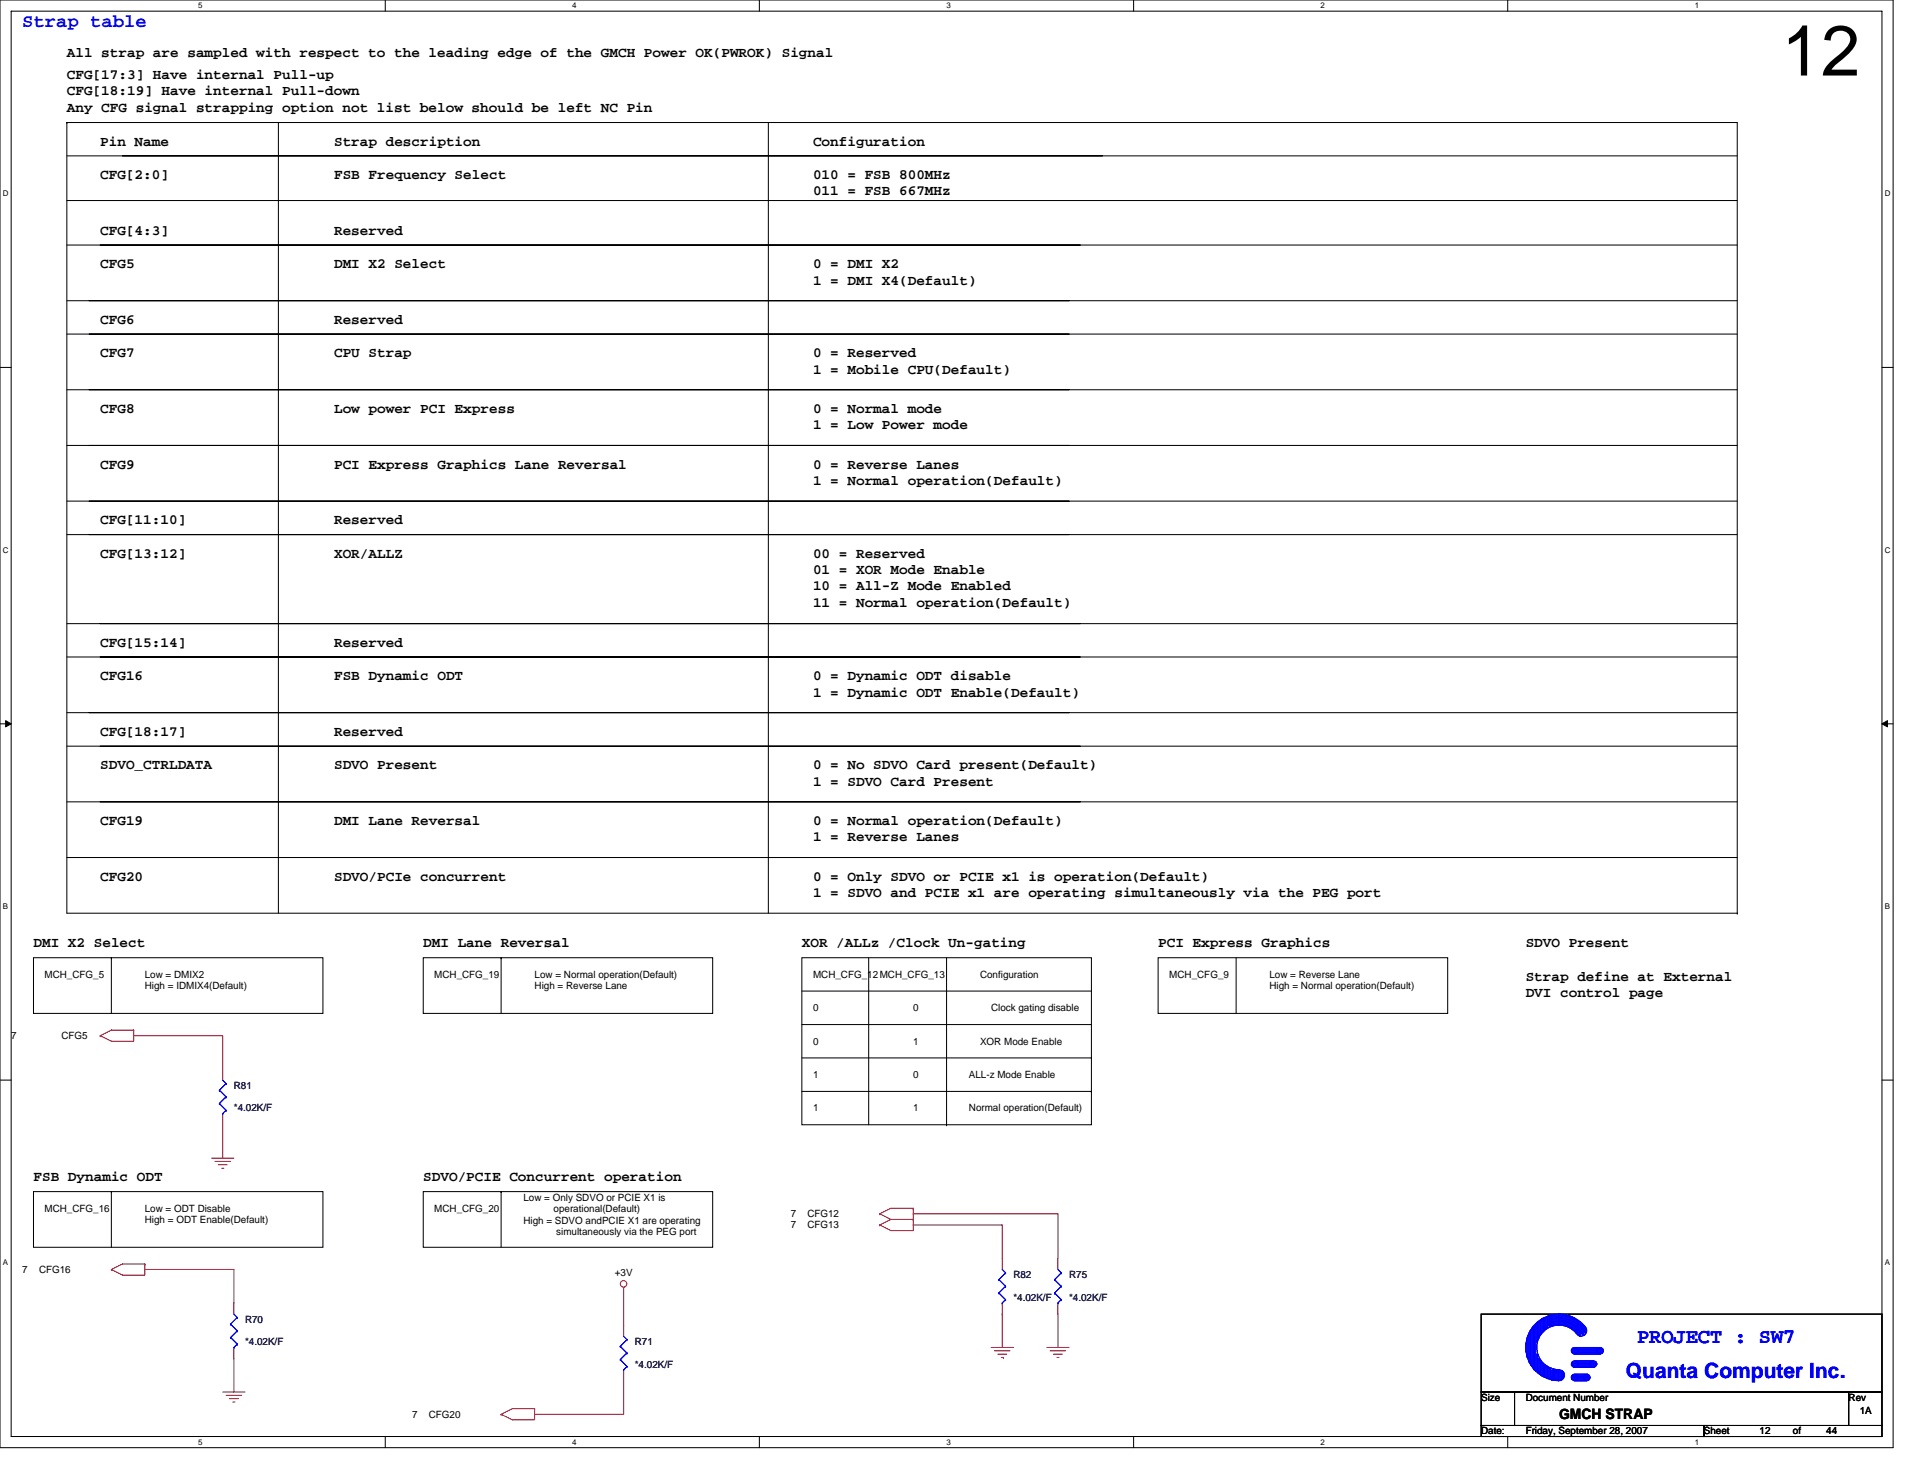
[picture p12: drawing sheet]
<svg xmlns="http://www.w3.org/2000/svg" width="279mm" height="216mm" viewBox="0 0 279 216" stroke-linecap="round" stroke-linejoin="round" font-family="sans-serif">
<defs><g id="words">
<text font-size="10.4" x="260.1" y="11">12</text>
<g font-size="3.1" fill="#00f">
<text x="239" y="196">PROJECT : SW7</text>
<text x="237.3" y="201.2">Quanta Computer Inc.</text>
</g>
<text font-size="2.8" fill="#00f" x="3.3" y="3.9">Strap table</text>
<g font-size="2.1">
<text x="9.8" y="8.3">All strap are sampled with respect to the leading edge of the GMCH Power OK(PWROK) Signal</text>
<text x="9.8" y="11.5">CFG[17:3] Have internal Pull-up</text>
<text x="9.8" y="13.9">CFG[18:19] Have internal Pull-down</text>
<text x="9.8" y="16.4">Any CFG signal strapping option not list below should be left NC Pin</text>
<text x="14.6" y="21.3">Pin Name</text>
<text x="48.8" y="21.3">Strap description</text>
<text x="118.7" y="21.3">Configuration</text>
<text x="14.6" y="26.1">CFG[2:0]</text>
<text x="48.8" y="26.1">FSB Frequency Select</text>
<text x="118.7" y="26.1">010 = FSB 800MHz</text>
<text x="118.7" y="28.5">011 = FSB 667MHz</text>
<text x="14.6" y="34.3">CFG[4:3]</text>
<text x="48.8" y="34.3">Reserved</text>
<text x="14.6" y="39.2">CFG5</text>
<text x="48.8" y="39.2">DMI X2 Select</text>
<text x="118.7" y="39.2">0 = DMI X2</text>
<text x="118.7" y="41.5">1 = DMI X4(Default)</text>
<text x="14.6" y="47.3">CFG6</text>
<text x="48.8" y="47.3">Reserved</text>
<text x="14.6" y="52.2">CFG7</text>
<text x="48.8" y="52.2">CPU Strap</text>
<text x="118.7" y="52.2">0 = Reserved</text>
<text x="118.7" y="54.5">1 = Mobile CPU(Default)</text>
<text x="14.6" y="60.3">CFG8</text>
<text x="48.8" y="60.3">Low power PCI Express</text>
<text x="118.7" y="60.3">0 = Normal mode</text>
<text x="118.7" y="62.7">1 = Low Power mode</text>
<text x="14.6" y="68.4">CFG9</text>
<text x="48.8" y="68.4">PCI Express Graphics Lane Reversal</text>
<text x="118.7" y="68.4">0 = Reverse Lanes</text>
<text x="118.7" y="70.8">1 = Normal operation(Default)</text>
<text x="14.6" y="76.5">CFG[11:10]</text>
<text x="48.8" y="76.5">Reserved</text>
<text x="14.6" y="81.4">CFG[13:12]</text>
<text x="48.8" y="81.4">XOR/ALLZ</text>
<text x="118.7" y="81.4">00 = Reserved</text>
<text x="118.7" y="83.8">01 = XOR Mode Enable</text>
<text x="118.7" y="86.2">10 = All-Z Mode Enabled</text>
<text x="118.7" y="88.6">11 = Normal operation(Default)</text>
<text x="14.6" y="94.4">CFG[15:14]</text>
<text x="48.8" y="94.4">Reserved</text>
<text x="14.6" y="99.3">CFG16</text>
<text x="48.8" y="99.3">FSB Dynamic ODT</text>
<text x="118.7" y="99.3">0 = Dynamic ODT disable</text>
<text x="118.7" y="101.7">1 = Dynamic ODT Enable(Default)</text>
<text x="14.6" y="107.4">CFG[18:17]</text>
<text x="48.8" y="107.4">Reserved</text>
<text x="14.6" y="112.3">SDVO_CTRLDATA</text>
<text x="48.8" y="112.3">SDVO Present</text>
<text x="118.7" y="112.3">0 = No SDVO Card present(Default)</text>
<text x="118.7" y="114.7">1 = SDVO Card Present</text>
<text x="14.6" y="120.4">CFG19</text>
<text x="48.8" y="120.4">DMI Lane Reversal</text>
<text x="118.7" y="120.4">0 = Normal operation(Default)</text>
<text x="118.7" y="122.8">1 = Reverse Lanes</text>
<text x="14.6" y="128.6">CFG20</text>
<text x="48.8" y="128.6">SDVO/PCIe concurrent</text>
<text x="118.7" y="128.6">0 = Only SDVO or PCIE x1 is operation(Default)</text>
<text x="118.7" y="131">1 = SDVO and PCIE x1 are operating simultaneously via the PEG port</text>
<text x="4.9" y="138.3">DMI X2 Select</text>
<text x="61.8" y="138.3">DMI Lane Reversal</text>
<text x="117.1" y="138.3">XOR /ALLz /Clock Un-gating</text>
<text x="169.1" y="138.3">PCI Express Graphics</text>
<text x="222.7" y="138.3">SDVO Present</text>
<text x="222.7" y="143.2">Strap define at External</text>
<text x="222.7" y="145.6">DVI control page</text>
<text x="4.9" y="172.4">FSB Dynamic ODT</text>
<text x="61.8" y="172.4">SDVO/PCIE Concurrent operation</text>
<text x="227.6" y="207.1">GMCH STRAP</text>
</g>
<g font-size="1.5">
<text x="6.5" y="142.7">MCH_CFG_5</text>
<text x="21.1" y="142.7">Low = DMIX2</text>
<text x="63.4" y="142.7">MCH_CFG_19</text>
<text x="78" y="142.7">Low = Normal operation(Default)</text>
<text x="118.7" y="142.7">MCH_CFG_12MCH_CFG_13</text>
<text x="143.1" y="142.7">Configuration</text>
<text x="170.7" y="142.7">MCH_CFG_9</text>
<text x="185.3" y="142.7">Low = Reverse Lane</text>
<text x="21.1" y="144.4">High = IDMIX4(Default)</text>
<text x="78" y="144.4">High = Reverse Lane</text>
<text x="118.7" y="147.6">0</text>
<text x="133.3" y="147.6">0</text>
<text x="144.7" y="147.6">Clock gating disable</text>
<text x="185.3" y="144.4">High = Normal operation(Default)</text>
<text x="1.6" y="151.7">7</text>
<text x="9" y="151.7">CFG5</text>
<text x="118.7" y="152.5">0</text>
<text x="133.3" y="152.5">1</text>
<text x="143.1" y="152.5">XOR Mode Enable</text>
<text x="118.7" y="157.4">1</text>
<text x="133.3" y="157.4">0</text>
<text x="141.4" y="157.4">ALL-z Mode Enable</text>
<text x="118.7" y="162.2">1</text>
<text x="133.3" y="162.2">1</text>
<text x="141.4" y="162.2">Normal operation(Default)</text>
<text x="6.5" y="176.9">MCH_CFG_16</text>
<text x="21.1" y="176.9">Low = ODT Disable</text>
<text x="21.1" y="178.6">High = ODT Enable(Default)</text>
<text x="63.4" y="176.9">MCH_CFG_20</text>
<text x="76.4" y="175.3">Low = Only SDVO or PCIE X1 is</text>
<text x="76.4" y="178.6">High = SDVO andPCIE X1 are operating</text>
<text x="80.8" y="176.9">operational(Default)</text>
<text x="115.4" y="179.3">7</text>
<text x="115.4" y="177.7">7</text>
<text x="117.9" y="179.3">CFG13</text>
<text x="117.9" y="177.7">CFG12</text>
<text x="3.3" y="185.8">7</text>
<text x="5.7" y="185.8">CFG16</text>
<text x="81.2" y="180.3">simultaneously via the PEG port</text>
<text x="89.7" y="186.3">+3V</text>
<text x="60.2" y="206.9">7</text>
<text x="62.6" y="206.9">CFG20</text>
<text x="216.2" y="204.5">Size</text>
<text x="216.2" y="209.4">Date:</text>
<text x="222.7" y="204.5">Document Number</text>
<text x="222.7" y="209.4">Friday, September 28, 2007</text>
<text x="248.7" y="209.4">Sheet</text>
<text x="256.9" y="209.4">12</text>
<text x="261.7" y="209.4">of</text>
<text x="266.6" y="209.4">44</text>
<text x="269.9" y="204.5">Rev</text>
<text x="271.5" y="206.5">1A</text>
</g>
<g font-size="1.5" fill="#000080">
<text x="34.1" y="159">R81</text>
<text x="34.1" y="162.2">*4.02K/F</text>
<text x="147.9" y="186.6">R82</text>
<text x="147.9" y="189.9">*4.02K/F</text>
<text x="156.1" y="186.6">R75</text>
<text x="156.1" y="189.9">*4.02K/F</text>
<text x="35.8" y="193.1">R70</text>
<text x="35.8" y="196.4">*4.02K/F</text>
<text x="92.7" y="196.4">R71</text>
<text x="92.7" y="199.6">*4.02K/F</text>
</g>
<g font-size="1.2">
<text x="28.9" y="1.2">5</text>
<text x="83.5" y="1.2">4</text>
<text x="138.2" y="1.2">3</text>
<text x="192.8" y="1.2">2</text>
<text x="247.4" y="1.2">1</text>
<text x=".4" y="28.7">D</text>
<text x="275.1" y="28.7">D</text>
<text x=".4" y="80.7">C</text>
<text x="275.1" y="80.7">C</text>
<text x=".4" y="132.7">B</text>
<text x="275.1" y="132.7">B</text>
<text x=".4" y="184.7">A</text>
<text x="275.1" y="184.7">A</text>
<text x="28.9" y="210.9">5</text>
<text x="83.5" y="210.9">4</text>
<text x="138.2" y="210.9">3</text>
<text x="192.8" y="210.9">2</text>
<text x="247.4" y="210.9">1</text>
</g>
</g></defs>
<path d="M0 0h276.4v211.3h-276.4zM1.6 1.6h273.1v208.1h-273.1z" fill="none" stroke="#000" stroke-width=".15"/>
<g fill="#fff">
<path d="M28.9 .2h.7v1.3h-.7z"/>
<path d="M28.9 209.9h.7v1.3h-.7z"/>
</g>
<path d="M56.2 0v1.6M56.2 209.7v1.6" fill="none" stroke="#000" stroke-width=".15"/>
<g fill="#fff">
<path d="M83.5 .2h.7v1.3h-.7z"/>
<path d="M83.5 209.9h.7v1.3h-.7z"/>
</g>
<path d="M110.8 0v1.6M110.8 209.7v1.6" fill="none" stroke="#000" stroke-width=".15"/>
<g fill="#fff">
<path d="M138.2 .2h.6v1.3h-.6z"/>
<path d="M138.2 209.9h.6v1.3h-.6z"/>
</g>
<path d="M165.5 0v1.6M165.5 209.7v1.6" fill="none" stroke="#000" stroke-width=".15"/>
<g fill="#fff">
<path d="M192.8 .2h.6v1.3h-.6z"/>
<path d="M192.8 209.9h.6v1.3h-.6z"/>
</g>
<path d="M220.1 0v1.6M220.1 209.7v1.6" fill="none" stroke="#000" stroke-width=".15"/>
<g fill="#fff">
<path d="M247.4 .2h.6v1.3h-.6z"/>
<path d="M247.4 209.9h.6v1.3h-.6z"/>
<path d="M.4 27.6h.8v1.3h-.8z"/>
<path d="M275.1 27.6h.9v1.3h-.9z"/>
<path d="M.4 79.6h.8v1.3h-.8z"/>
<path d="M275.1 79.6h.9v1.3h-.9z"/>
</g>
<path d="M0 53.6h1.6M274.7 53.6h1.7" fill="none" stroke="#000" stroke-width=".15"/>
<g fill="#fff">
<path d="M.4 131.7h.8v1.2h-.8z"/>
<path d="M275.1 131.7h.8v1.2h-.8z"/>
</g>
<path d="M0 105.7h1.6M274.7 105.7h1.7" fill="none" stroke="#000" stroke-width=".15"/>
<path d="M.8 105.2l.8 .5-.8 .4zM274.7 105.7l.8-.5v.9z" fill="#000" stroke="#000" stroke-width=".15"/>
<g fill="#fff">
<path d="M.4 183.7h.8v1.3h-.8z"/>
<path d="M275.1 183.7h.8v1.3h-.8z"/>
</g>
<g fill="none" stroke="#000" stroke-width=".15">
<path d="M9.8 17.9v115.4h243.8M9.8 17.9h.1M9.8 17.9h243.8v115.4M40.6 17.9v115.4M112.2 17.9v115.4M9.8 35.8h243.8M9.8 29.3h243.8M9.8 22.8h243.8M14.6 35.8h143.1M17.9 22.8h143M9.8 56.9h243.8M9.8 48.8h243.8"/>
<path d="M9.8 43.9h243.8M13 43.9h143.1M13 48.8h143.1M13 56.9h143.1M9.8 78h243.8M9.8 73.2h243.8M9.8 65h243.8M13 65h143.1M13 73.2h143.1M13 78h143.1M9.8 95.9h243.8M9.8 91h243.8"/>
<path d="M14.6 91h143.1M14.6 95.9h143.1M9.8 117.1h243.8M9.8 108.9h243.8M9.8 104h243.8M13 104h143.1M14.6 108.9h143.1M14.6 117.1h143.1M4.9 139.8h42.2v8.1h-42.2zM9.8 125.2h243.8M16.3 139.8h.1M16.3 139.8v8.1"/>
<path d="M61.8 139.8h42.2v8.1h-42.2zM73.2 139.8h.1M73.2 139.8v8.1M117.1 139.8h42.2v24.4h-42.2zM126.8 139.8v24.4M138.2 139.8v24.4M169.1 139.8h42.2v8.1h-42.2zM180.4 139.8v8.1M253.6 133.3h.1M0 157.7h1.6M117.1 144.7h42.2M117.1 149.6h42.2"/>
<path d="M117.1 154.4h42.2M117.1 159.3h42.2M159.3 154.4h.1M159.3 159.3h.1M274.7 157.7h1.7M4.9 173.9h42.2v8.2h-42.2zM16.3 173.9h.1M16.3 173.9v8.2M61.8 173.9h42.2v8.2h-42.2zM73.2 173.9h.1M73.2 173.9v8.2M138.2 164.2h.1"/>
<path d="M216.2 191.8h58.5v11.4h-58.5zM216.2 203.2h4.9v4.9h-4.9zM216.2 208.1h32.5v1.6h-32.5zM221.1 203.2h48.8v4.9h-48.8zM248.7 208.1h26v1.6h-26zM269.9 203.2h4.8v4.9h-4.8z"/>
</g>
<path d="M19.5 151.2h13v4.9M32.5 164.2v4.9M133.3 177.2h21.1v6.5M133.3 178.8h13v4.9M21.1 185.3h13v4.9M34.1 198.3v4.9M91 188.6v4.8M146.3 191.8h.1M146.3 191.8v4.9M154.4 191.8v4.9M91 201.6v4.9h-13" fill="none" stroke="#800040" stroke-width=".15"/>
<g fill="none" stroke="#f00" stroke-width=".15">
<path d="M14.6 151.2h.1M19.5 150.4h-3.2l-1.7 .8M19.5 150.4v1.6h-3.2l-1.7-.8M19.5 150.4h.1M32.5 156.1v1.6M30.9 169.1h3.2M31.4 169.5h2.3M31.9 170h1.3M32.4 170.5h.3M32.5 162.6v1.6M128.4 178.8h.1M128.4 177.2h.1"/>
<path d="M128.4 177.2l1.6 .8M130 178h3.3M130 178l-1.6 .8M133.3 178v1.6h-3.3l-1.6-.8M133.3 178h.1M133.3 176.4h-3.3l-1.6 .8M133.3 176.4v1.6h-3.3M133.3 176.4h.1M16.3 185.3h.1M21.1 184.5h-3.2l-1.6 .8M21.1 184.5v1.6h-3.2l-1.6-.8M21.1 184.5h.1"/>
<path d="M34.1 190.2v1.6M34.1 196.7v1.6M91 187.9v.7M91 193.4v1.7M91 200v1.6M144.7 196.7h3.2M145.2 197.2h2.2M145.6 197.7h1.4M146.2 198.2h.3M146.3 183.7v1.6M146.3 190.2v1.6M146.5 198.2h.1"/>
<path d="M152.8 196.7h3.3M153.3 197.2h2.3M153.8 197.7h1.3M154.3 198.2h.3M154.4 183.7v1.6M154.4 190.2v1.6M32.5 203.2h3.3M33 203.7h2.3M33.5 204.2h1.3M34 204.7h.3M73.2 206.5h.1M78 205.6h-3.2l-1.6 .9"/>
<path d="M78 205.6v1.7h-3.2l-1.6-.8M78 205.6h.1"/>
<circle cx="91" cy="187.4" r=".48"/>
</g>
<g fill="none" stroke="#00f" stroke-width=".15">
<path d="M32 159.2h.1M32 159.2l1 .9M32.5 157.7l.5 .5M33 158.2h.1M33 158.2l-1 1M32 161.1h.1M32 161.1l1 1M32.5 162.6h.1M33 160.1h.1M33 162.1h.1M33 160.1l-1 1M33 162.1l-.5 .5"/>
<path d="M33.7 193.3h.1M33.7 195.2h.1M33.7 193.3l.9 1M33.7 195.2l.9 1M34.1 196.7h.1M34.1 191.8l.5 .5M34.6 192.3h.1M34.6 194.3h.1M34.6 196.2h.1M34.6 192.3l-.9 1M34.6 194.3l-.9 .9M34.6 196.2l-.5 .5"/>
<path d="M90.6 196.5h.1M90.6 198.5h.1M90.6 196.5l.9 1M90.6 198.5l.9 1M91 200h.1M91 195.1l.5 .5M91.5 195.6h.1M91.5 197.5h.1M91.5 199.5h.1M91.5 195.6l-.9 .9M91.5 197.5l-.9 1M91.5 199.5l-.5 .5"/>
<path d="M145.8 186.8h.1M145.8 188.7h.1M145.8 186.8l1 1M145.8 188.7l1 1M146.3 190.2h.1M146.3 185.3l.5 .5M146.8 185.8h.1M146.8 187.8h.1M146.8 189.7h.1M146.8 185.8l-1 1M146.8 187.8l-1 .9M146.8 189.7l-.5 .5"/>
<path d="M153.9 186.8h.1M153.9 188.7h.1M153.9 186.8l1 1M153.9 188.7l1 1M154.4 190.2h.1M154.4 185.3l.5 .5M154.9 185.8h.1M154.9 187.8h.1M154.9 189.7h.1M154.9 185.8l-1 1M154.9 187.8l-1 .9M154.9 189.7l-.5 .5"/>
<path d="M222.9 195.6v2.2l.1 .5v-3.2l.2-.3v4l.2 .2v-4.6l.1-.3v5.2l.2 .2v-5.6l.2-.1v6.2M224 200v-6.4l.2-.2v6.7h.1v-2.4l.2 .3v2.3l.2 .1v-2.1l.1 .3v2l.2 .2v-2l.1 .2v1.9h.2v-1.8l.2 .2v1.8h.1v-1.6l.2 .1v1.5l.2 .2v-1.7l.1 .2v1.5h.2v-1.3M224.3 193.1v2.8l.2-.5v-2.3l.2-.1v2.1l.1-.2v-2.1l.2-.2v2l.1-.2v-1.9h.2v1.8l.2-.2v-1.6l.1-.2v1.6l.2-.1v-1.5l.2-.1v1.6M226.1 192.2l.2-.2v1.6l-.2-.2zM226.3 199.8v.2h.1v1.3h.2v-1.3h.2v1.4h-.4l.5-1.4v1.4l.2-.1v-1.3l.2 .3v1.1h.1v-1.3h.2v1.3h.2v-1.3h.1v1.3l.2-.1v-1M226.3 193.4a3.6 3.6 0 0 1 4.5 1.7M226.3 193.2l1.2-.2a3.7 3.7 0 0 1 3.3 1.8M226.3 193l1.2-.2a3.9 3.9 0 0 1 3.6 2.1M226.3 192.8a4.1 4.1 0 0 1 4.9 2.1M226.3 192.7l1.2-.2a4.2 4.2 0 0 1 3.7 2.1M226.3 192.5l1.2-.2a4.4 4.4 0 0 1 3.9 2.3M226.3 193.5a3.4 3.4 0 0 1 4.3 1.6"/>
<path d="M226.4 192.3a4.5 4.5 0 0 1 5.1 2.2M226.4 192.1a4.8 4.8 0 0 1 5.2 2.2M226.4 192.2v1.2M229.5 196.9h4.4v.1h-4.5v.2h4.7l-.2 .2h-4.4l.2 .1h4.2M229.5 198.8h3.5v.2h-3.5l-.1 .1h3.7l-.1 .2h-3.6l.3 .2h3.1M229.9 199.6h2.7M229.9 198.6h2.7M229.9 197.7h3.7M229.9 196.7h3.7M230.1 194.6a3.2 3.2 0 0 0-2.6-1.2h.1a3.2 3.2 0 0 0-3.3 3.3 3.2 3.2 0 0 0 3.3 3.2M231.4 193.7a4.9 4.9 0 0 0-3.9-1.9h.1a4.9 4.9 0 0 0-4.9 4.9 4.9 4.9 0 0 0 4.9 4.8M228.1 200.3h.1"/>
<path d="M228.1 200.3l.1 .1v.7M229.5 200.8h2.5v.1h-2.6v.2h2.7l-.1 .2h-2.6l.3 .1h2.3M229.9 200.6h1.7M229.9 201.6h1.7"/>
<circle cx="229.9" cy="197.2" r=".48"/>
<circle cx="229.9" cy="199.1" r=".48"/>
<circle cx="230.8" cy="194.2" r=".8"/>
<circle cx="232.6" cy="199.1" r=".48"/>
<circle cx="233.6" cy="197.2" r=".48"/>
<circle cx="227.6" cy="200.8" r=".8"/>
<circle cx="229.9" cy="201.1" r=".48"/>
<circle cx="231.6" cy="201.1" r=".48"/>
</g>
<use href="#words"/>
</svg>
